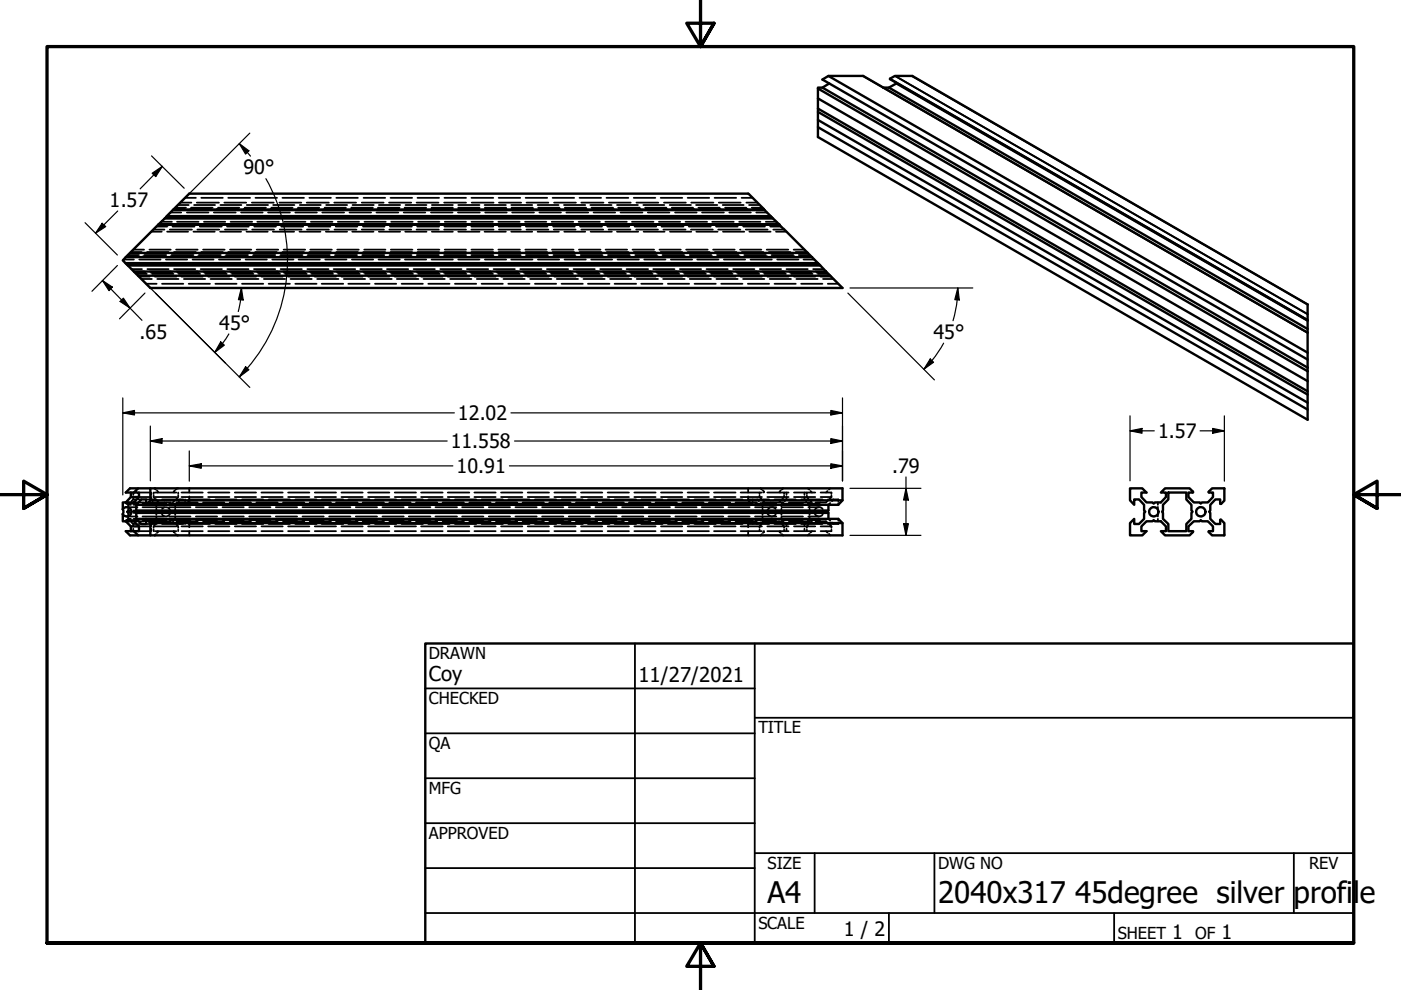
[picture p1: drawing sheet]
<svg xmlns="http://www.w3.org/2000/svg" width="297mm" height="210mm" viewBox="0 0 297 210" stroke-linecap="round" stroke-linejoin="round" font-family="sans-serif">
<defs><g id="words">
<g font-size="6.3">
<text x="162.8" y="191.4">A4</text>
<text x="198.9" y="191.5">2040x317</text>
<text x="228" y="191.5">45degree silver profil</text>
<text x="288.3" y="191.5">e</text>
</g>
<g font-size="4.3">
<text x="90.9" y="144.3">Coy</text>
<text x="135.4" y="144.5">11/27/2021</text>
</g>
<g font-size="4.2">
<text x="51.6" y="37">90°</text>
<text x="23.2" y="43.9">1.57</text>
<text x="29.6" y="71.8">.65</text>
<text x="46.5" y="69.9">45°</text>
<text x="197.9" y="71.9">45°</text>
<text x="97.1" y="89.1">12.02</text>
<text x="95.6" y="95">11.558</text>
<text x="245.6" y="92.9">1.57</text>
<text x="96.8" y="100.3">10.91</text>
<text x="189.2" y="100.2">.79</text>
<text x="178.9" y="198.5">1 / 2</text>
<text x="248.5" y="199.1">1</text>
<text x="259" y="199.1">1</text>
</g>
<g font-size="3.5">
<text x="90.9" y="139.7">DRAWN</text>
<text x="90.9" y="149.3">CHECKED</text>
<text x="160.8" y="155.5">TITLE</text>
<text x="90.9" y="158.8">QA</text>
<text x="90.9" y="168.3">MFG</text>
<text x="90.9" y="177.8">APPROVED</text>
<text x="162.8" y="184.2">SIZE</text>
<text x="198.9" y="184.2">DWG NO</text>
<text x="277.6" y="184.2">REV</text>
<text x="160.8" y="196.9">SCALE</text>
<text x="237" y="199.1">SHEET</text>
<text x="253.4" y="199.1">OF</text>
</g>
</g></defs>
<!-- layer: Hidden (ANSI) -->
<g fill="none" stroke="#000" stroke-width=".38">
<path d="M26.2 55h2.2M26.7 54.5h2.2M26.9 54.3h2.3M27.2 54.1h2.3M27.7 53.4h2.3M27.9 57.1h2.2M28.3 52.9h2.2M28.4 57.6h2.2M28.6 57.8h2.3M28.9 58.1h2.2M29.5 58.6h2.2M29.5 55h4.5"/>
<path d="M30 59.2h2.2M30 54.5h4.5M30.4 54.3h4.6M30.6 54.1h4.6M31.2 53.4h4.6M31.2 57.1h4.6M31.7 52.9h4.5M31.7 57.6h4.6M32 57.8h4.5M32.1 49.1h2.2M32.3 58.1h4.5M32.6 48.7h2.3"/>
<path d="M32.8 58.6h4.6M33.1 48h2.3M33.3 59.2h4.5M33.4 47.8h2.3M34.2 47h2.2M35.2 55h4.5M35.4 49.1h4.5M35.6 54.5h4.5M36 48.7h4.7M36.1 45.1h2.3M36.2 54.3h4.6M36.4 54.1h4.6"/>
<path d="M36.6 48h4.6M36.8 47.8h4.6M36.9 53.4h4.6M36.9 44.3h2.3M36.9 57.1h4.5M37.1 44h2.3M37.3 52.9h4.6M37.4 57.6h4.5M37.5 47h4.6M37.7 57.8h4.5M37.8 43.5h2.2M37.9 58.1h4.5"/>
<path d="M38.2 43h2.4M38.5 58.6h4.5M39 59.2h4.5M39.2 41.9h2.3M39.6 45.1h4.6M40.3 44.3h4.5M40.5 44h4.6M40.8 55h4.5M41 49.1h4.5M41.1 43.5h4.5M41.2 54.5h4.5M41.7 43h4.7"/>
<path d="M41.8 48.7h4.7M42 54.3h4.6M42.2 54.1h4.6M42.4 48h4.6M42.5 57.1h4.6M42.6 47.8h4.6M42.7 53.4h4.5M42.7 41.9h4.5M43.1 57.6h4.5M43.1 52.9h4.5M43.2 47h4.6M43.3 57.8h4.5"/>
<path d="M43.6 58.1h4.5M44.1 58.6h4.5M44.6 59.2h4.5M45.3 45.1h4.7M46 44.3h4.5M46.2 44h4.5M46.4 55h4.5M46.7 49.1h4.4M46.7 43.5h4.5M46.8 54.5h4.4M47.6 43h4.6M47.7 48.7h4.6"/>
<path d="M47.8 54.3h4.6M47.9 54.1h4.7M48.1 48h4.6M48.2 57.1h4.5M48.3 47.8h4.6M48.4 53.4h4.6M48.4 41.9h4.6M48.7 57.6h4.5M48.8 52.9h4.5M48.9 47h4.6M49 57.8h4.5M49.2 58.1h4.5"/>
<path d="M49.8 58.6h4.5M50.3 59.2h4.5M51.1 45.1h4.6M51.7 44.3h4.5M51.9 44h4.5M52.1 55h4.5M52.3 49.1h4.5M52.3 43.5h4.5M52.4 54.5h4.5M53.4 43h4.6M53.5 48.7h4.6M53.6 54.3h4.6"/>
<path d="M53.7 54.1h4.7M53.8 57.1h4.6M53.9 48h4.6M54 47.8h4.7M54.1 53.4h4.6M54.2 41.9h4.5M54.4 57.6h4.5M54.4 52.9h4.6M54.5 47h4.6M54.6 57.8h4.5M54.9 58.1h4.5M55.4 58.6h4.5"/>
<path d="M55.9 59.2h4.6M56.8 45.1h4.7M57.3 44.3h4.6M57.5 44h4.5M57.7 55h4.5M57.8 49.1h4.6M57.9 43.5h4.5M58 54.5h4.5M59.2 43h4.7M59.3 48.7h4.6M59.4 54.3h4.6M59.5 54.1h4.6"/>
<path d="M59.5 57.1h4.5M59.6 48h4.7M59.8 47.8h4.6M59.9 53.4h4.6M59.9 41.9h4.6M60 57.6h4.5M60.1 52.9h4.6M60.2 57.8h4.6M60.3 47h4.5M60.5 58.1h4.5M61.1 58.6h4.5M61.6 59.2h4.5"/>
<path d="M62.6 45.1h4.6M63.1 44.3h4.5M63.2 44h4.5M63.3 55h4.5M63.5 49.1h4.4M63.6 54.5h4.5M63.6 43.5h4.4M65 43h4.7M65.1 48.7h4.6M65.2 54.3h4.6M65.2 57.1h4.5M65.3 54.1h4.6"/>
<path d="M65.4 48h4.6M65.5 47.8h4.6M65.6 53.4h4.6M65.6 41.9h4.6M65.7 57.6h4.5M65.8 52.9h4.6M65.8 57.8h4.6M65.9 47h4.6M66.1 58.1h4.5M66.7 58.6h4.5M67.2 59.2h4.6M68.3 45.1h4.7"/>
<path d="M68.7 44.3h4.6M68.8 44h4.5M69 55h4.5M69.1 49.1h4.5M69.2 54.5h4.5M69.2 43.5h4.4M70.7 57.1h4.6M70.9 43h4.6M70.9 48.7h4.7M71 54.3h4.6M71.1 54.1h4.6M71.2 48h4.6"/>
<path d="M71.2 57.6h4.6M71.2 47.8h4.7M71.3 53.4h4.6M71.3 41.9h4.6M71.5 57.8h4.5M71.5 52.9h4.6M71.6 47h4.5M71.8 58.1h4.5M72.4 58.6h4.5M72.9 59.2h4.5M74.1 45.1h4.6M74.4 44.3h4.5"/>
<path d="M74.5 44h4.6M74.6 55h4.5M74.7 49.1h4.5M74.7 43.5h4.5M74.8 54.5h4.4M76.4 57.1h4.6M76.7 43h4.6M76.7 48.7h4.7M76.8 54.3h4.6M76.8 54.1h4.7M76.9 57.6h4.5M77 48h4.5"/>
<path d="M77 53.4h4.7M77 47.8h4.6M77.1 41.9h4.6M77.2 57.8h4.5M77.2 52.9h4.5M77.3 47h4.5M77.4 58.1h4.5M78 58.6h4.5M78.5 59.2h4.6M79.8 45.1h4.7M80.1 44.3h4.5M80.1 44h4.6"/>
<path d="M80.3 55h4.5M80.3 43.5h4.5M80.3 49.1h4.5M80.4 54.5h4.4M82 57.1h4.6M82.5 43h4.7M82.5 57.6h4.6M82.5 54.3h4.7M82.5 48.7h4.7M82.6 54.1h4.6M82.7 48h4.6M82.7 47.8h4.7"/>
<path d="M82.8 57.8h4.5M82.8 53.4h4.6M82.8 41.9h4.6M82.9 52.9h4.5M82.9 47h4.6M83.1 58.1h4.5M83.7 58.6h4.5M84.1 59.2h4.6M85.6 45.1h4.6M85.8 44h4.6M85.8 44.3h4.5M85.9 55h4.5"/>
<path d="M85.9 49.1h4.5M86 54.5h4.4M86 43.5h4.4M87.7 57.1h4.5M88.2 57.6h4.5M88.3 43h4.7M88.3 48.7h4.7M88.4 54.1h4.6M88.4 54.3h4.6M88.5 57.8h4.5M88.5 48h4.6M88.5 53.4h4.6"/>
<path d="M88.5 47.8h4.6M88.5 41.9h4.6M88.6 52.9h4.6M88.6 47h4.6M88.7 58.1h4.5M89.3 58.6h4.6M89.8 59.2h4.5M91.4 45.1h4.5M91.4 44.3h4.6M91.5 44h4.5M91.5 55h4.5M91.6 54.5h4.4"/>
<path d="M91.6 43.5h4.4M91.6 49.1h4.4M93.3 57.1h4.6M93.9 57.6h4.5M94.1 57.8h4.5M94.2 54.1h4.6M94.2 54.3h4.6M94.2 43h4.6M94.2 48.7h4.6M94.2 53.4h4.6M94.2 47.8h4.6M94.2 48h4.6"/>
<path d="M94.2 41.9h4.6M94.3 52.9h4.5M94.3 47h4.5M94.4 58.1h4.5M94.9 58.6h4.6M95.4 59.2h4.5M97.1 45.1h4.6M97.2 54.5h4.5M97.2 43.5h4.5M97.2 44h4.5M97.2 44.3h4.5M97.2 49.1h4.5"/>
<path d="M97.2 55h4.5M99 57.1h4.5M99.5 57.6h4.5M99.8 57.8h4.5M99.9 53.4h4.7M99.9 47.8h4.7M99.9 48h4.7M99.9 52.9h4.6M99.9 54.1h4.7M99.9 54.3h4.7M99.9 41.9h4.7M99.9 48.7h4.7"/>
<path d="M99.9 47h4.6M100 58.1h4.5M100 43h4.6M100.6 58.6h4.5M101.1 59.2h4.5M102.7 54.5h4.6M102.7 43.5h4.6M102.7 49.1h4.6M102.8 44h4.5M102.8 44.3h4.6M102.8 55h4.5M102.9 45.1h4.5"/>
<path d="M104.6 57.1h4.6M105.2 57.6h4.5M105.4 57.8h4.5M105.7 58.1h4.5M105.7 52.9h4.5M105.7 47h4.5M105.7 53.4h4.6M105.7 47.8h4.6M105.7 48h4.7M105.7 54.1h4.7M105.7 41.9h4.6M105.8 54.3h4.6"/>
<path d="M105.8 43h4.7M105.8 48.7h4.6M106.2 58.6h4.5M106.7 59.2h4.6M108.3 54.5h4.5M108.4 43.5h4.4M108.4 49.1h4.4M108.4 55h4.5M108.5 44h4.5M108.5 44.3h4.5M108.6 45.1h4.6M110.3 57.1h4.5"/>
<path d="M110.8 57.6h4.5M111.1 57.8h4.5M111.3 58.1h4.5M111.3 47h4.5M111.4 52.9h4.5M111.4 53.4h4.6M111.4 47.8h4.6M111.4 41.9h4.6M111.5 48h4.6M111.5 54.1h4.6M111.6 54.3h4.6M111.6 43h4.7"/>
<path d="M111.6 48.7h4.7M111.9 58.6h4.5M112.4 59.2h4.5M113.9 54.5h4.5M114 43.5h4.4M114 49.1h4.5M114 55h4.6M114.1 44h4.5M114.2 44.3h4.5M114.4 45.1h4.5M116 57.1h4.5M116.5 57.6h4.5"/>
<path d="M116.7 57.8h4.5M116.9 58.1h4.6M117 47h4.5M117 52.9h4.6M117.2 53.4h4.5M117.2 41.9h4.5M117.2 47.8h4.6M117.3 48h4.6M117.3 54.1h4.6M117.3 54.3h4.7M117.4 48.7h4.6M117.5 43h4.6"/>
<path d="M117.5 58.6h4.5M118 59.2h4.6M119.6 54.5h4.4M119.6 43.5h4.5M119.6 49.1h4.5M119.7 55h4.5M119.8 44h4.5M119.8 44.3h4.6M120.1 45.1h4.6M121.6 57.1h4.5M122.1 57.6h4.5M122.3 57.8h4.6"/>
<path d="M122.6 58.1h4.5M122.7 47h4.5M122.7 52.9h4.6M122.9 53.4h4.6M122.9 41.9h4.5M122.9 47.8h4.6M123 48h4.6M123.1 54.1h4.6M123.2 58.6h4.5M123.2 54.3h4.6M123.3 43h4.7M123.3 48.7h4.6"/>
<path d="M123.7 59.2h4.5M125.2 54.5h4.4M125.2 43.5h4.5M125.2 49.1h4.5M125.3 55h4.5M125.4 44h4.6M125.5 44.3h4.6M125.9 45.1h4.5M127.3 57.1h4.5M127.8 57.6h4.5M128 57.8h4.5M128.2 58.1h4.5"/>
<path d="M128.3 47h4.6M128.4 52.9h4.6M128.6 41.9h4.6M128.7 53.4h4.5M128.7 47.8h4.6M128.8 48h4.6M128.8 58.6h4.5M128.9 54.1h4.6M129 54.3h4.6M129 48.7h4.7M129.1 43h4.6M129.3 59.2h4.6"/>
<path d="M130.7 54.5h4.5M130.8 43.5h4.5M130.8 49.1h4.5M130.9 55h4.5M131.1 44h4.5M131.2 44.3h4.6M131.6 45.1h4.6M132.8 57.1h4.6M133.3 57.6h4.6M133.6 57.8h4.5M133.9 58.1h4.5M134 47h4.6"/>
<path d="M134.1 52.9h4.6M134.4 53.4h4.5M134.4 41.9h4.5M134.4 47.8h4.6M134.5 58.6h4.5M134.6 48h4.5M134.7 54.1h4.6M134.8 54.3h4.6M134.9 48.7h4.6M134.9 43h4.7M135 59.2h4.5M136.3 54.5h4.5"/>
<path d="M136.4 43.5h4.4M136.5 49.1h4.4M136.6 55h4.5M136.8 44h4.5M136.9 44.3h4.5M137.4 45.1h4.5M138.5 57.1h4.5M139 57.6h4.5M139.3 57.8h4.5M139.5 58.1h4.5M139.7 47h4.5M139.8 52.9h4.5"/>
<path d="M140.1 53.4h4.6M140.1 41.9h4.6M140.1 58.6h4.6M140.1 47.8h4.6M140.3 48h4.6M140.5 54.1h4.5M140.6 59.2h4.6M140.6 54.3h4.6M140.7 48.7h4.7M140.8 43h4.6M141.9 54.5h4.5M142 43.5h4.5"/>
<path d="M142 49.1h4.6M142.2 55h4.5M142.4 44h4.5M142.6 44.3h4.5M143.1 45.1h4.6M144.1 57.1h4.6M144.7 57.6h4.5M144.9 57.8h4.5M145.2 58.1h4.5M145.4 47h4.5M145.5 52.9h4.6M145.8 58.6h4.5"/>
<path d="M145.8 53.4h4.6M145.8 41.9h4.6M145.9 47.8h4.6M146 48h4.7M146.2 59.2h4.5M146.2 54.1h4.6M146.4 54.3h4.6M146.5 48.7h4.6M146.6 43h4.7M147.5 54.5h4.5M147.6 43.5h4.5M147.6 49.1h4.5"/>
<path d="M147.8 55h4.5M148.1 44h4.5M148.3 44.3h4.5M148.8 45.1h4.7M149.8 57.1h4.5M150.3 57.6h4.5M150.6 57.8h4.5M150.8 58.1h4.5M151 47h4.6M151.2 52.9h4.6M151.4 58.6h4.6M151.5 41.9h4.6"/>
<path d="M151.6 53.4h4.5M151.6 47.8h4.6M151.8 48h4.6M151.9 59.2h4.5M152 54.1h4.6M152.2 54.3h4.6M152.3 48.7h4.7M152.4 43h4.6M153.1 54.5h4.5M153.2 43.5h4.5M153.3 49.1h4.5M153.5 55h4.5"/>
<path d="M153.7 44h4.5M153.9 44.3h4.6M154.6 45.1h4.6M155.4 57.1h4.6M156 57.6h4.5M156.2 57.8h4.5M156.5 58.1h4.5M156.7 47h4.5M156.9 52.9h4.5M157 58.6h4.5M157.2 41.9h2.4M157.3 53.4h4.6"/>
<path d="M157.4 47.8h4.5M157.5 59.2h4.6M157.6 48h4.6M157.8 54.1h4.6M158 54.3h4.6M158.1 48.7h4.7M158.2 43h2.3M158.7 54.5h4.5M158.8 43.5h2.2M158.9 49.1h4.5M159.1 55h4.5M159.4 44h2.3"/>
<path d="M159.6 44.3h2.3M160.3 45.1h2.3M161.1 57.1h4.5M161.6 57.6h4.5M161.9 57.8h4.5M162.1 58.1h4.5M162.4 47h2.3M162.6 52.9h4.5M162.7 58.6h4.5M163 53.4h4.6M163.1 47.8h2.3M163.2 59.2h4.5"/>
<path d="M163.3 48h2.4M163.6 54.1h4.6M163.8 54.3h4.6M164 48.7h2.2M164.3 54.5h4.5M164.5 49.1h2.3M164.8 55h4.5M166.8 57.1h4.5M167.3 57.6h4.5M167.5 57.8h4.5M167.8 58.1h4.5M168.3 52.9h2.3"/>
<path d="M168.3 58.6h4.5M168.7 53.4h2.4M168.8 59.2h4.6M169.4 54.1h2.2M169.6 54.3h2.3M169.9 54.5h2.2M170.4 55h2.3M172.4 57.1h2.2M172.9 57.6h2.2M173.2 57.8h2.2M173.4 58.1h2.2M174 58.6h2.3"/>
<path d="M174.5 59.2h2.2M31 60.2h2.2M34.4 60.2h4.5M40 60.2h4.5M45.7 60.2h4.5M51.3 60.2h4.5M57 60.2h4.5M62.6 60.2h4.5M68.2 60.2h4.6M73.9 60.2h4.5M79.5 60.2h4.5M85.2 60.2h4.5"/>
<path d="M90.8 60.2h4.5M96.5 60.2h4.5M102.1 60.2h4.5M107.8 60.2h4.5M113.4 60.2h4.5M119.1 60.2h4.5M124.7 60.2h4.5M130.3 60.2h4.6M136 60.2h4.5M141.6 60.2h4.5M147.3 60.2h4.5M152.9 60.2h4.5"/>
<path d="M158.6 60.2h4.5M164.2 60.2h4.5M169.9 60.2h4.5M175.5 60.2h2.2M26.9 110.3h2.2M26.9 106.8h2.2M26.9 107.5h2.2M26.9 109.5h2.2M26.9 108.5h.6M26.9 108.5l.1 .1M27 108.4l-.1 .1M27.1 108.7h.1"/>
<path d="M27.2 110h.5M27.2 107h.5M27.2 108.2h.5M27.2 108.7h.5M27.2 107v.4M27.2 107.9v.3M27.2 108.7v.5M27.2 109.6v.4M27.2 108.2l-.1 .2M27.2 110l.3 .4M27.5 106.7l-.3 .3M27.9 110.8l.4 .3"/>
<path d="M28.1 108.5h.5M28.3 111.1h.5M28.3 105.9h.5M28.3 104.4v.5M28.3 105.4v.5M28.3 111.1v.5M28.3 112.1v.5M28.3 105.9l-.4 .4M28.3 110h.6M28.3 107h.6M28.3 108.2h.6M28.3 108.7h.6"/>
<path d="M28.4 110.5h2.2M28.4 106.5h2.2M29.4 111.1h.6M29.4 105.9h.6M29.5 112.6h2.2M29.5 111.6h2.2M29.5 105.4h2.2M29.5 104.4h2.2M30.2 110.3h4.6M30.2 106.8h4.6M30.2 107.5h4.6M30.2 109.5h4.6"/>
<path d="M31 111.1h2.2M31 110h2.3M31 107h2.3M31 105.9h2.2M31.7 110.5h4.6M31.7 106.5h4.6M32.1 104.4v.5M32.1 105.4v.5l.3 .4M32.1 112.1v.5M32.4 110.8l-.3 .3v.5M32.6 104.4v.3M32.6 105.1v.3l.3 .4"/>
<path d="M32.6 112.3v.3M32.8 106.7l.3 .3v.4M32.8 103.5l.2 .3M32.8 112.6h4.6M32.8 111.6h4.6M32.8 105.4h4.6M32.8 104.4h4.6M32.9 111.2l-.3 .4v.3M33 113.3l-.2 .2M33.1 109.6v.4l-.3 .4M33.1 107.9l.1 .5M33.2 108.7l-.1 .5"/>
<path d="M33.3 104l.2 .3M33.3 106.1l.4 .4M33.3 108.4v.2M33.5 104.4h-.1M33.5 112.7l-.2 .3M33.7 110.5l-.4 .4M34.4 107.9a.98 .98 0 0 1 1.4-.1 .98 .98 0 0 1 0 1.4 .98 .98 0 0 1-1.4-.1M34.4 111.1h4.5M34.4 105.9h4.5M34.4 110h4.7M34.4 107h4.7M34.9 106.5l.1 .1"/>
<path d="M35 110.4l-.1 .1M35.1 110.3h.1M35.1 106.7l.1 .1v-.1M35.3 110.4l.1 .1M35.4 106.5l-.1 .1M35.9 110.3h4.5M35.9 106.8h4.5M35.9 107.5h4.5M35.9 109.5h4.5M36.6 110.5l.4 .4M36.8 112.7l.3 .3M36.8 104.4h.1"/>
<path d="M37 108.4v.2M37 106.1l-.4 .4M37.1 108.7v.5M37.1 104l-.3 .3M37.1 109.6v.4l.4 .4M37.1 107.9v.5M37.3 113.3l.2 .2M37.4 110.5h4.5M37.4 106.5h4.5M37.4 111.2l.4 .4v.3M37.5 103.5l-.2 .3M37.5 106.7l-.4 .3v.4"/>
<path d="M37.8 105.1v.3l-.4 .4M37.8 104.4v.3M37.8 112.3v.3M37.9 110.8l.3 .3M38.2 105.9l-.3 .4M38.5 112.6h4.5M38.5 111.6h4.5M38.5 105.4h4.5M38.5 104.4h4.5M39.2 106.5l.1 .3M39.2 105.9v.3M39.2 110.8v.3"/>
<path d="M39.3 110.2l-.1 .3M39.4 106.8h2.3M39.6 106.6l-.2 .2M39.9 110.7l.2 .2v.9M40 111.1h4.5M40 105.9h4.5M40.1 103.5v.9M40.1 105.3v.8M40.1 112.6v.8M40.1 106.1l-.2 .3M40.2 110h4.6M40.2 107h4.6"/>
<path d="M41.5 110.3h4.5M41.5 106.8h4.5M41.5 107.5h4.5M41.5 109.5h4.5M41.7 110.1h-2.3l.2 .3M42.8 106.8h4.6M42.8 110.1h4.6M43.1 110.5h4.5M43.1 106.5h4.5M44.1 112.6h4.5M44.1 111.6h4.5M44.1 105.4h4.5"/>
<path d="M44.1 104.4h4.5M45.7 111.1h4.5M45.7 105.9h4.5M46 110h4.7M46 107h4.7M47.2 110.3h4.5M47.2 106.8h4.5M47.2 107.5h4.5M47.2 109.5h4.5M48.5 106.8h4.6M48.5 110.1h4.6M48.7 110.5h4.5"/>
<path d="M48.7 106.5h4.5M49.8 112.6h4.5M49.8 111.6h4.5M49.8 105.4h4.5M49.8 104.4h4.5M51.3 111.1h4.5M51.3 105.9h4.5M51.8 110h4.7M51.8 107h4.7M52.8 110.3h4.5M52.8 106.8h4.5M52.8 107.5h4.5"/>
<path d="M52.8 109.5h4.5M54.2 106.8h4.6M54.2 110.1h4.6M54.4 110.5h4.5M54.4 106.5h4.5M55.4 112.6h4.5M55.4 111.6h4.5M55.4 105.4h4.5M55.4 104.4h4.5M57 111.1h4.5M57 105.9h4.5M57.6 110h4.6"/>
<path d="M57.6 107h4.6M58.5 110.3h4.5M58.5 106.8h4.5M58.5 107.5h4.5M58.5 109.5h4.5M59.9 106.8h4.6M59.9 110.1h4.6M60 110.5h4.5M60 106.5h4.5M61.1 112.6h4.5M61.1 111.6h4.5M61.1 105.4h4.5"/>
<path d="M61.1 104.4h4.5M62.6 111.1h4.5M62.6 105.9h4.5M63.4 110h4.6M63.4 107h4.6M64.1 110.3h4.5M64.1 106.8h4.5M64.1 107.5h4.5M64.1 109.5h4.5M65.7 110.5h4.5M65.7 106.5h4.5M65.7 106.8h4.5"/>
<path d="M65.7 110.1h4.5M66.7 112.6h4.5M66.7 111.6h4.5M66.7 105.4h4.5M66.7 104.4h4.5M68.2 111.1h4.6M68.2 105.9h4.6M69.2 110h4.6M69.2 107h4.6M69.8 110.3h4.5M69.8 106.8h4.5M69.8 107.5h4.5"/>
<path d="M69.8 109.5h4.5M71.2 110.5h4.6M71.2 106.5h4.6M71.4 106.8h4.5M71.4 110.1h4.5M72.4 112.6h4.5M72.4 111.6h4.5M72.4 105.4h4.5M72.4 104.4h4.5M73.9 111.1h4.5M73.9 105.9h4.5M74.9 110h4.7"/>
<path d="M74.9 107h4.7M75.4 110.3h4.5M75.4 106.8h4.5M75.4 107.5h4.5M75.4 109.5h4.5M76.9 110.5h4.5M76.9 106.5h4.5M77.1 106.8h4.6M77.1 110.1h4.6M78 112.6h4.5M78 111.6h4.5M78 105.4h4.5"/>
<path d="M78 104.4h4.5M79.5 111.1h4.5M79.5 105.9h4.5M80.7 110h4.6M80.7 107h4.6M81.1 110.3h4.5M81.1 106.8h4.5M81.1 107.5h4.5M81.1 109.5h4.5M82.5 110.5h4.6M82.5 106.5h4.6M82.8 106.8h4.6"/>
<path d="M82.8 110.1h4.6M83.7 112.6h4.5M83.7 111.6h4.5M83.7 105.4h4.5M83.7 104.4h4.5M85.2 111.1h4.5M85.2 105.9h4.5M86.6 110h4.5M86.6 107h4.5M86.7 110.3h4.5M86.7 106.8h4.5M86.7 107.5h4.5"/>
<path d="M86.7 109.5h4.5M88.2 110.5h4.5M88.2 106.5h4.5M88.5 106.8h4.6M88.5 110.1h4.6M89.3 112.6h4.6M89.3 111.6h4.6M89.3 105.4h4.6M89.3 104.4h4.6M90.8 111.1h4.5M90.8 105.9h4.5M92.3 110.3h4.6"/>
<path d="M92.3 106.8h4.6M92.3 110h4.7M92.3 107h4.7M92.3 107.5h4.6M92.3 109.5h4.6M93.9 110.5h4.5M93.9 106.5h4.5M94.2 106.8h4.6M94.2 110.1h4.6M94.9 112.6h4.6M94.9 111.6h4.6M94.9 105.4h4.6"/>
<path d="M94.9 104.4h4.6M96.5 111.1h4.5M96.5 105.9h4.5M98 110.3h4.5M98 106.8h4.5M98 107.5h4.5M98 109.5h4.5M98.1 110h4.6M98.1 107h4.6M99.5 110.5h4.5M99.5 106.5h4.5M99.9 106.8h4.6"/>
<path d="M99.9 110.1h4.6M100.6 112.6h4.5M100.6 111.6h4.5M100.6 105.4h4.5M100.6 104.4h4.5M102.1 111.1h4.5M102.1 105.9h4.5M103.6 110.3h4.5M103.6 106.8h4.5M103.6 107.5h4.5M103.6 109.5h4.5M103.9 110h4.6"/>
<path d="M103.9 107h4.6M105.2 110.5h4.5M105.2 106.5h4.5M105.7 106.8h4.5M105.7 110.1h4.5M106.2 112.6h4.5M106.2 111.6h4.5M106.2 105.4h4.5M106.2 104.4h4.5M107.8 111.1h4.5M107.8 105.9h4.5M109.3 110.3h4.5"/>
<path d="M109.3 106.8h4.5M109.3 107.5h4.5M109.3 109.5h4.5M109.7 110h4.6M109.7 107h4.6M110.8 110.5h4.5M110.8 106.5h4.5M111.4 106.8h4.6M111.4 110.1h4.6M111.9 112.6h4.5M111.9 111.6h4.5M111.9 105.4h4.5"/>
<path d="M111.9 104.4h4.5M113.4 111.1h4.5M113.4 105.9h4.5M114.9 110.3h4.5M114.9 106.8h4.5M114.9 107.5h4.5M114.9 109.5h4.5M115.4 110h4.7M115.4 107h4.7M116.5 110.5h4.5M116.5 106.5h4.5M117.2 106.8h4.5"/>
<path d="M117.2 110.1h4.5M117.5 112.6h4.5M117.5 111.6h4.5M117.5 105.4h4.5M117.5 104.4h4.5M119.1 111.1h4.5M119.1 105.9h4.5M120.6 110.3h4.5M120.6 106.8h4.5M120.6 107.5h4.5M120.6 109.5h4.5M121.2 110h4.7"/>
<path d="M121.2 107h4.7M122.1 110.5h4.5M122.1 106.5h4.5M122.9 106.8h4.5M122.9 110.1h4.5M123.2 112.6h4.5M123.2 111.6h4.5M123.2 105.4h4.5M123.2 104.4h4.5M124.7 111.1h4.5M124.7 105.9h4.5M126.2 110.3h4.5"/>
<path d="M126.2 106.8h4.5M126.2 107.5h4.5M126.2 109.5h4.5M127.1 110h4.5M127.1 107h4.5M127.8 110.5h4.5M127.8 106.5h4.5M128.6 106.8h4.6M128.6 110.1h4.6M128.8 112.6h4.5M128.8 111.6h4.5M128.8 105.4h4.5"/>
<path d="M128.8 104.4h4.5M130.3 111.1h4.6M130.3 105.9h4.6M131.9 110.3h4.5M131.9 106.8h4.5M131.9 107.5h4.5M131.9 109.5h4.5M132.8 110h4.7M132.8 107h4.7M133.3 110.5h4.6M133.3 106.5h4.6M134.3 106.8h4.6"/>
<path d="M134.3 110.1h4.6M134.5 112.6h4.5M134.5 111.6h4.5M134.5 105.4h4.5M134.5 104.4h4.5M136 111.1h4.5M136 105.9h4.5M137.5 110.3h4.5M137.5 106.8h4.5M137.5 107.5h4.5M137.5 109.5h4.5M138.6 110h4.7"/>
<path d="M138.6 107h4.7M139 110.5h4.5M139 106.5h4.5M140 106.8h4.6M140 110.1h4.6M140.1 112.6h4.6M140.1 111.6h4.6M140.1 105.4h4.6M140.1 104.4h4.6M141.6 111.1h4.5M141.6 105.9h4.5M143.2 110.3h4.5"/>
<path d="M143.2 106.8h4.5M143.2 107.5h4.5M143.2 109.5h4.5M144.4 110h4.6M144.4 107h4.6M144.7 110.5h4.5M144.7 106.5h4.5M145.7 106.8h4.6M145.7 110.1h4.6M145.8 112.6h4.5M145.8 111.6h4.5M145.8 105.4h4.5"/>
<path d="M145.8 104.4h4.5M147.3 111.1h4.5M147.3 105.9h4.5M148.8 110.3h4.6M148.8 106.8h4.6M148.8 107.5h4.6M148.8 109.5h4.6M150.2 110h4.6M150.2 107h4.6M150.3 110.5h4.5M150.3 106.5h4.5M151.4 112.6h4.6"/>
<path d="M151.4 111.6h4.6M151.4 105.4h4.6M151.4 104.4h4.6M151.4 106.8h4.6M151.4 110.1h4.6M152.9 111.1h4.5M152.9 105.9h4.5M154.4 110.3h4.5M154.4 106.8h4.5M154.4 107.5h4.5M154.4 109.5h4.5M156 110.5h4.5"/>
<path d="M156 106.5h4.5M156 110h4.6M156 107h4.6M157 112.6h4.5M157 111.6h4.5M157 105.4h4.5M157 104.4h4.5M157.2 106.8h2.2M157.2 110.1h2.2l-.3 .3M158.6 111.1h4.5M158.6 105.9h4.5M158.6 112.6l.1 .8"/>
<path d="M158.6 105.3l.1 .8M158.7 113.5h.1M158.7 106.1l.2 .3M158.7 103.5l-.1 .1v.8M158.9 110.7l-.3 .3v.8M159.1 106.6l.3 .2M159.5 110.2l.1 .3M159.6 105.9v.3M159.6 106.5l-.1 .3M159.6 110.8v.3M160.1 110.3h4.5M160.1 106.8h4.5"/>
<path d="M160.1 107.5h4.5M160.1 109.5h4.5M160.5 105.9l.4 .4M160.9 110.8l-.4 .3M161 104.4v.3M161 105.1v.3l.4 .4M161 112.3v.3M161.2 103.5l.3 .3M161.3 106.7l.4 .3v.4M161.4 111.2l-.4 .4v.3M161.5 113.3l-.3 .2M161.6 110.5h4.5"/>
<path d="M161.6 106.5h4.5M161.7 109.6v.4l-.4 .4M161.7 107.9v.5M161.7 110h4.7M161.7 107h4.7M161.7 108.7v.5M161.7 104l.3 .3M161.8 108.4l.1 .1-.1 .1M161.8 106.1l.3 .4M161.9 112.6h.1M162 104.4h-.1M162 112.7l-.3 .3"/>
<path d="M162.1 110.5l-.3 .4M162.7 112.6h4.5M162.7 111.6h4.5M162.7 105.4h4.5M162.7 104.4h4.5M163.4 106.5l.1 .1M163.5 110.4l-.1 .1M163.6 110.3h.1M163.6 106.7v.1l.1-.1M163.8 110.4l.1 .1M163.9 106.5l-.1 .1M164.2 111.1h4.5"/>
<path d="M164.2 105.9h4.5M164.5 107.9a1.01 1.01 0 0 0-1.5-.2 1.01 1.01 0 0 0 0 1.5 1.01 1.01 0 0 0 1.5-.1M165.2 110.5l.3 .4M165.3 112.7l.2 .3M165.4 104.4h.1M165.5 108.4v.2M165.5 108.7h.2v.5M165.5 106.1l-.3 .4M165.5 104l-.2 .3M165.7 107.9l-.2 .5M165.7 109.6v.4l.3 .4M165.7 110.3h4.5"/>
<path d="M165.7 106.8h4.5M165.7 107.5h4.5M165.7 109.5h4.5M165.8 113.3l.3 .2M165.9 111.2l.3 .4v.3M166 106.7l-.3 .3v.4M166.1 103.5l-.3 .3M166.2 105.1v.3l-.3 .4M166.2 104.4v.3M166.2 112.3v.3M166.4 110.8l.4 .3v.5M166.8 104.4v.5"/>
<path d="M166.8 105.4v.5l-.4 .4M166.8 112.1v.5M167.3 110.5h4.5M167.3 106.5h4.5M167.6 110h4.5M167.6 107h4.5M168.3 112.6h4.5M168.3 111.6h4.5M168.3 105.4h4.5M168.3 104.4h4.5M169.9 111.1h4.5M169.9 105.9h4.5"/>
<path d="M170.6 104.4v.5M170.6 105.4v.5l.3 .4M170.6 112.1v.5M170.9 110.8l-.3 .3v.5M171.1 104.4v.3M171.1 105.1v.3l.3 .4M171.1 112.3v.3M171.3 106.7l.3 .3v.4M171.3 103.5l.3 .3M171.4 110.3h2.3M171.4 106.8h2.3M171.4 107.5h2.3"/>
<path d="M171.4 109.5h2.3M171.4 111.2l-.3 .4v.3M171.6 113.2l-.3 .3M171.6 109.6v.4l-.3 .4M171.6 107.9l.1 .5M171.7 108.7l-.1 .5M171.8 106.1l.3 .4M171.8 108.4v.2M171.8 104.1l.3 .3M172.1 110.5l-.3 .4M172.1 112.6l-.3 .3M172.9 110.5h2.2l.4 .4"/>
<path d="M173.4 110h2.2l.4 .4M173.4 106.5l.1 .1M173.5 110.4l-.1 .1M173.5 106.7l.2 .1M173.7 110.3h.1M173.7 110.3h-.2M173.7 106.7v.1M173.8 110.4l.1 .1M173.9 106.5l-.1 .1M174 111.6h2.3M174 105.4h2.3M174 104.4h2.3v.3"/>
<path d="M174.4 107.9a.98 .98 0 0 0-1.4-.1 .98 .98 0 0 0 0 1.4 .98 .98 0 0 0 1.4-.1M175.1 112.6l.4 .3M175.5 104.1l-.4 .3M175.5 106.1l-.4 .4h-2.2M175.5 105.9h2.2v.4M175.8 113.2l.2 .3M175.9 111.2l.4 .4M176 106.7l-.4 .3h-2.2M176 103.5l-.2 .3M176.3 112.3v.3h-2.3M176.3 105.1v.3M176.3 111.6v.3"/>
<path d="M176.3 105.4l-.4 .4M176.4 110.8l.3 .3M176.7 105.9l-.3 .4M177.7 110.8v.3h-2.2M177.7 106.7v.3M177.7 110v.4M245.5 106.5v.5M245.5 107.5v.5M245.5 109v.5M245.5 110v.5"/>
</g>
<g fill="#000">
<circle cx="32.7" cy="103.5" r=".19"/>
<circle cx="32.7" cy="113.5" r=".19"/>
<circle cx="32.8" cy="103.5" r=".19"/>
<circle cx="32.8" cy="113.5" r=".19"/>
<circle cx="37.5" cy="103.5" r=".19"/>
<circle cx="37.5" cy="113.5" r=".19"/>
<circle cx="37.6" cy="103.5" r=".19"/>
<circle cx="37.6" cy="113.5" r=".19"/>
<circle cx="40.1" cy="103.5" r=".19"/>
<circle cx="40.1" cy="113.5" r=".19"/>
<circle cx="40.1" cy="106.1" r=".19"/>
<circle cx="158.7" cy="106.1" r=".19"/>
<circle cx="175.6" cy="110" r=".19"/>
<circle cx="175.6" cy="107" r=".19"/>
</g>
<!-- layer: Visible (ANSI) -->
<g fill="none" stroke="#000" stroke-width=".51">
<path d="M173.4 18.8l103.8 59.9M174.4 18.6l102.8 59.3M175.6 16.1l101.6 58.7M175.8 17.7l-1.4 .9h-1v10.5l103.8 59.9v-10.3M188.5 18.6l88.7 51.2M190.1 17.6v.1l-1.6 .9h-1.3M190.1 17.7l87.1 50.3M173.4 27l103.8 59.8M173.4 25.4l103.8 60M173.4 23.7l103.8 60M173.4 23l103.8 60M173.4 20.9l103.8 59.9"/>
<path d="M26.6 55.8h146.8M26.7 54.5h145.4M26.9 56h146.8M27.1 56.3h146.8M27.6 53.6h143.7M28.4 57.6h146.7M29.3 58.5h146.7M33.5 47.7h131.8M33.7 47.5h131.5M34.9 46.3h129M35.2 46.1h128.4M35.4 45.8h128"/>
<path d="M36.6 44.5h125.5M36.8 44.4h125.2M172.1 54.5l-13.5-13.4h-118.5l-14.1 14.1 5.9 5.9h146.7l-3.5-3.5M172.1 54.5l3 3.1M277.2 70.5l-94.2-54.4h-7.4l-1.2 .8 102.8 59.3M277.2 67.9l-88.5-51.2 1-.6h3.7l83.8 48.5v13.3M277.2 77.9v.8M26 108v-1.5h.6l.3 .3 .2-.3h1.3l1.1-1.1v-1h-1.1l.9-.9h2.6v2.6l-.9 .9v-1.1h-1l-1.1 1.1v1.2l-.3 .3 .3 .2v1.3l1.1 1.1h1v-1.1l.9 .9v2.6h-2.6l-.9-.9M26 108a.99 .99 0 0 1 1.5-.3 .99 .99 0 0 1 0 1.5 .99 .99 0 0 1-1.5-.2M26 109v1.5h.6l.3-.2 .2 .2h1.3l1.1 1.1v1h-1.1M26 108l.2 .3-.2 .7M26.6 110.5h.5"/>
<path d="M26.6 106.5h.5M26.7 110.5l1 1.1v1M27.7 104.4v1l-1 1.1M27.7 111.6h1.8M27.7 105.4h1.8M28.4 112.6h-1.7l.9 .9h1.7M28.6 108.5h146.8M28.9 110h148.8l.9 .9v2.6h-146.7M28.9 108.7h146.7M28.9 108.2h146.7M29.3 103.5h-1.7l-.9 .9h1.7M31.9 103.5h146.7v2.6l-.9 .9h-148.8"/>
<path d="M31.9 110.9h146.7M31.9 106.1h146.7M175.6 107v1.2l-.2 .3 .2 .2v1.3M239.6 103.5h2.6l.9 .9h-1.1v1l1.1 1.1h1.2l.3 .3 .3-.3h1.2l1.1-1.1v-1h-1.1l.9-.9h5.2l.8 .9h-1v1l1.1 1.1h1.3l.2 .3 .2-.3h1.3l1.1-1.1v-1h-1l.8-.9h2.6v2.6l-.8 .7-.1-.9h-1l-1.1 1.1v1.2l-.3 .3 .3 .2v1.3l1.1 1.1h1l.1-1 .8 .8v2.6h-2.6l-.8-.8 1-.1v-1l-1.1-1.1h-1.3l-.2-.2-.2 .2h-1.3l-1.1 1.1v1l1 .1-.8 .8h-5.2l-.9-.9h1.1v-1l-1.1-1.1h-1.2l-.3-.2-.3 .2h-1.2l-1.1 1.1v1h1.1l-.9 .9h-2.6v-2.6l.9-.9v1.1h1l1.1-1.1v-1.3l.2-.2-.2-.3v-1.2l-1.1-1.1h-1v1.1l-.9-.9zM247.7 104.4h3.8v1.5l1.1 1.1v1.2l.3 .3-.3 .2v1.3l-1.1 1.1v1.5h-3.8v-1.5l-1.1-1.1v-1.3l-.2-.2 .2-.3v-1.2l1.1-1.1z"/>
<circle cx="244.6" cy="108.5" r="1"/>
<circle cx="254.6" cy="108.5" r="1"/>
</g>
<!-- layer: Visible Narrow (ANSI) -->
<path d="M182.9 16.1l94.3 54.5M188.7 16.7l88.5 51.1M189.7 16.1l87.5 50.5M189.8 16.1l87.4 50.5M193.3 16.1l83.9 48.5" fill="none" stroke="#000" stroke-width=".38"/>
<!-- layer: Border (ANSI) -->
<path d="M148.5 -.1v10l-2.9-5h5.8l-2.9 5 2.9-5M0 104.9h10l-5-2.9v5.8l5-2.9-5 2.9M297 104.9h-10l5-2.9v5.8l-5-2.9 5 2.9M10 199.9v-190h277v190h-277h277M151.4 204.9l-2.9-5 2.9 5h-5.8l2.9-5v10" fill="none" stroke="#000" stroke-width=".7"/>
<!-- layer: Title (ANSI) -->
<g fill="none" stroke="#000" stroke-width=".38">
<path d="M134.6 136.4v63.5M160 136.4v63.5M90.2 146h69.8M90.2 155.5h69.8M160 152.2h127M90.2 165h69.8M90.2 174.5h69.8M90.2 193.6h196.8M90.2 184.1h69.8M160 180.9h127M172.7 180.9v12.7M188.5 193.6v6.3"/>
<path d="M198.1 180.9v12.7M236.2 193.6v6.3M274.3 180.9v12.7"/>
</g>
<path d="M90.2 136.4h196.8v63.5h-196.8z" fill="none" stroke="#000" stroke-width=".51"/>
<!-- layer: Dimension (ANSI) -->
<g fill="none" stroke="#000" stroke-width=".25">
<path d="M32.1 33.1l7 6.8M32.3 36.7l2.1-1.4-1.4 2.1zM34.4 35.3l-4.7 4.7M50.7 30.5l2.1 1.5-.7 .7zM50.7 30.5l1.8 1.8M52.4 32.3l.7 .8M53 28.2l-25.3 25.2M56.4 37.9a35 35 0 0 1-4 40.2M18 47.2l6.9 6.9M21.7 47.3l.7 .7-2.1 1.4zM21.7 59.5l2.1 1.4-.7 .7zM21.7 59.5l8.4 8.4"/>
<path d="M24.9 56.3l-5.4 5.5M25 44.7l-4.7 4.7M27.7 56.9l25.3 25.2M25.5 63.9l.7-.7 1.4 2.1zM30.7 62.1l-5.4 5.5M46.8 72.5l.8 .7-2.1 1.5zM47.2 72.9l-1.7 1.8M48.5 70.8l-1.3 2M51 63.5l-.5 2.5M51.2 61.1l.4 2.5-1.1-.1zM51.2 61.1l-.1 2.4M52.1 77.8l.7 .6-2.1 1.5z"/>
<path d="M52.5 78.1l-1.8 1.8M179.8 62.1l18.3 18.5M180.2 61.1h26M197.2 76.1l.7 .7-2 1.5zM197.5 76.4l-1.6 1.9M200.1 72.8l-2.5 3.6M203.1 61.1l.3 2.5-1-.1zM203.1 61.1l-.3 3.7-.7 3.2M26 87.5l2.5-.5v1zM26 87.5h70.3M26 84.4v20.5M31.9 93.5l2.5-.5v1z"/>
<path d="M31.9 93.5h62.9M31.9 90.3v11.7M40.1 98.8l2.6-.5v1zM40.1 98.8h55.9M40.1 95.6v6.4M108 98.8h70.6M108.3 87.5h70.3M109.1 93.5h69.5M176.1 87l2.5 .5-2.5 .5zM176.1 93l2.5 .5-2.5 .5zM176.1 98.3l2.5 .5-2.5 .5zM178.6 84.4v17.6"/>
<path d="M239.6 91.3l2.5-.5v1.1zM239.6 91.3h5.1M239.6 88.2v13.8M254.4 91.3h5.2M257.1 90.8l2.5 .5-2.5 .6zM259.6 88.2v13.8M180.2 113.5h15.1M180.2 103.5h15.1M191.6 111h1l-.5 2.5zM192.1 103.5l.5 2.5h-1zM192.1 101.1v12.4"/>
</g>
<g fill="#000">
<path d="M32.3 36.7l2.1-1.4-1.4 2.1z" fill-rule="evenodd"/>
<path d="M50.7 30.5l2.1 1.5-.7 .7z" fill-rule="evenodd"/>
<path d="M21.7 47.3l.7 .7-2.1 1.4z" fill-rule="evenodd"/>
<path d="M21.7 59.5l2.1 1.4-.7 .7z" fill-rule="evenodd"/>
<path d="M25.5 63.9l.7-.7 1.4 2.1z" fill-rule="evenodd"/>
<path d="M46.8 72.5l.8 .7-2.1 1.5z" fill-rule="evenodd"/>
<path d="M51.2 61.1l.4 2.5-1.1-.1z" fill-rule="evenodd"/>
<path d="M52.1 77.8l.7 .6-2.1 1.5z" fill-rule="evenodd"/>
<path d="M197.2 76.1l.7 .7-2 1.5z" fill-rule="evenodd"/>
<path d="M203.1 61.1l.3 2.5-1-.1z" fill-rule="evenodd"/>
<path d="M26 87.5l2.5-.5v1z" fill-rule="evenodd"/>
<path d="M31.9 93.5l2.5-.5v1z" fill-rule="evenodd"/>
<path d="M40.1 98.8l2.6-.5v1z" fill-rule="evenodd"/>
<path d="M176.1 87l2.5 .5-2.5 .5z" fill-rule="evenodd"/>
<path d="M176.1 93l2.5 .5-2.5 .5z" fill-rule="evenodd"/>
<path d="M176.1 98.3l2.5 .5-2.5 .5z" fill-rule="evenodd"/>
<path d="M239.6 91.3l2.5-.5v1.1z" fill-rule="evenodd"/>
<path d="M257.1 90.8l2.5 .5-2.5 .6z" fill-rule="evenodd"/>
<path d="M191.6 111h1l-.5 2.5z" fill-rule="evenodd"/>
<path d="M192.1 103.5l.5 2.5h-1z" fill-rule="evenodd"/>
</g>
<use href="#words"/>
</svg>
